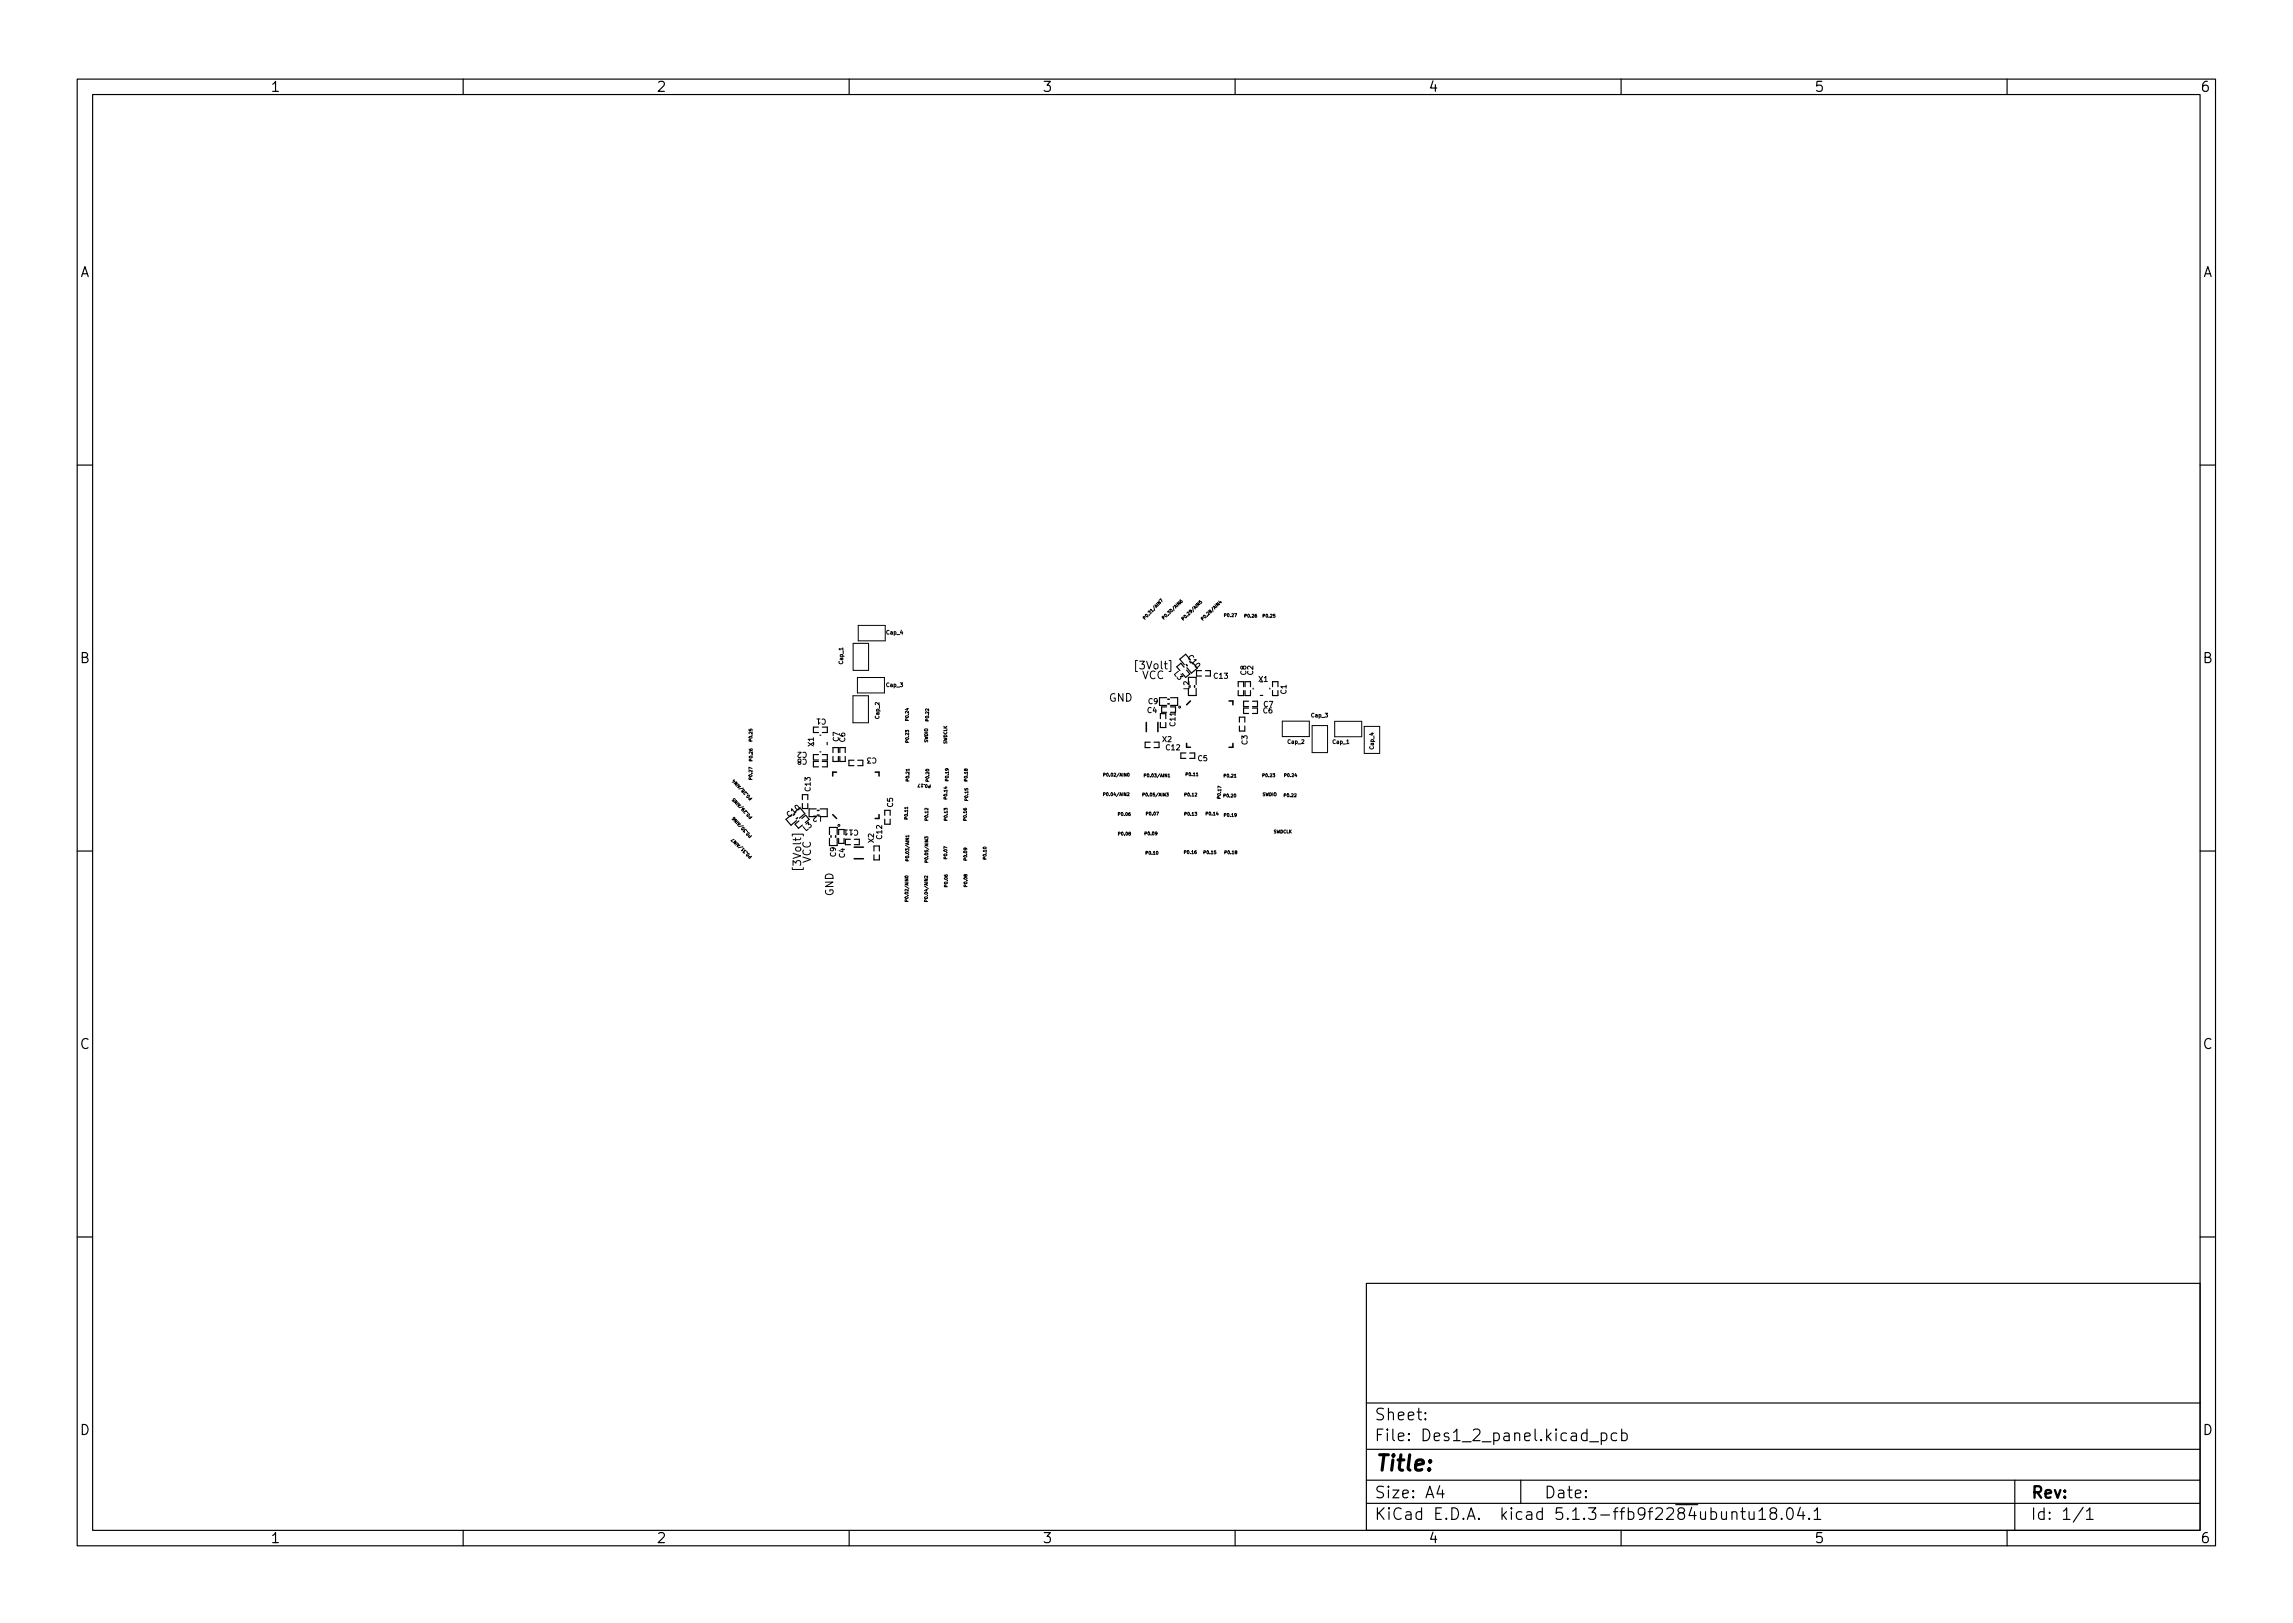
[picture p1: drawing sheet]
<svg xmlns="http://www.w3.org/2000/svg" width="297mm" height="210mm" viewBox="0 0 297 210" stroke-linecap="round" stroke-linejoin="round" font-family="sans-serif">
<defs><g id="words">
<text font-size="2.8" x="178" y="190.6">Title:</text>
<g font-size="2.1">
<text x="178" y="184">Sheet:</text>
<text x="178" y="186.7">File: Des1_2_panel.kicad_pcb</text>
<text x="178" y="196.9">KiCad E.D.A. kicad 5.1.3-ffb9f2284ubuntu18.04.1</text>
<text x="178" y="194.1">Size: A4</text>
<text x="200" y="194.1">Date:</text>
<text x="263" y="194.1">Rev:</text>
<text x="263" y="196.9">Id: 1/1</text>
</g>
<g font-size="1.8">
<text x="35" y="11.9">1</text>
<text x="85" y="11.9">2</text>
<text x="135" y="11.9">3</text>
<text x="185" y="11.9">4</text>
<text x="235" y="11.9">5</text>
<text x="285" y="11.9">6</text>
<text x="10.3" y="35.9">A</text>
<text x="285.3" y="35.9">A</text>
<text x="10.3" y="85.9">B</text>
<text x="285.3" y="85.9">B</text>
<text x="10.3" y="135.9">C</text>
<text x="285.3" y="135.9">C</text>
<text x="10.3" y="185.9">D</text>
<text x="285.3" y="185.9">D</text>
<text x="35" y="199.9">1</text>
<text x="85" y="199.9">2</text>
<text x="135" y="199.9">3</text>
<text x="185" y="199.9">4</text>
<text x="235" y="199.9">5</text>
<text x="285" y="199.9">6</text>
</g>
<g font-size="1.4">
<text x="146.4" y="86.7">[3Volt]</text>
<text x="147.9" y="88" transform="rotate(-1 147.9 88)">VCC</text>
<text x="143.6" y="90.9" transform="rotate(-1 143.6 90.9)">GND</text>
<text x="103.8" y="113.4" transform="rotate(-90 103.8 113.4)">[3Volt]</text>
<text x="105.1" y="111.8" transform="rotate(-91 105.1 111.8)">VCC</text>
<text x="108" y="116.1" transform="rotate(-91 108 116.1)">GND</text>
</g>
<g font-size="1">
<text x="152" y="87.2" transform="rotate(50 152 87.2)">L3</text>
<text x="153.7" y="85.1" transform="rotate(50 153.7 85.1)">C10</text>
<text x="154.1" y="89.5" transform="rotate(-90 154.1 89.5)">L2</text>
<text x="157.1" y="87.9">C13</text>
<text x="161.4" y="87.6" transform="rotate(-90 161.4 87.6)">C8</text>
<text x="162.3" y="87.6" transform="rotate(-90 162.3 87.6)">C2</text>
<text x="162.9" y="88.3">X1</text>
<text x="107.1" y="93.1" transform="rotate(-180 107.1 93.1)">C1</text>
<text x="148.5" y="92.4">C4</text>
<text x="148.6" y="91.2">C9</text>
<text x="152.3" y="94.2" transform="rotate(-90 152.3 94.2)">C11</text>
<text x="163.5" y="92.4">C6</text>
<text x="163.6" y="91.6">C7</text>
<text x="166.6" y="90" transform="rotate(-90 166.6 90)">C1</text>
<text x="104.6" y="97.4" transform="rotate(-180 104.6 97.4)">C2</text>
<text x="104.6" y="98.3" transform="rotate(-180 104.6 98.3)">C8</text>
<text x="105.4" y="96.8" transform="rotate(-90 105.4 96.8)">X1</text>
<text x="108.6" y="96.2" transform="rotate(-90 108.6 96.2)">C7</text>
<text x="109.5" y="96.2" transform="rotate(-90 109.5 96.2)">C6</text>
<text x="113.7" y="98.2" transform="rotate(-180 113.7 98.2)">C3</text>
<text x="150.5" y="96.1">X2</text>
<text x="150.9" y="97.2">C12</text>
<text x="155.1" y="98.6">C5</text>
<text x="161.6" y="96.6" transform="rotate(-90 161.6 96.6)">C3</text>
<text x="102.2" y="106" transform="rotate(-40 102.2 106)">C10</text>
<text x="104.3" y="107.8" transform="rotate(-40 104.3 107.8)">L3</text>
<text x="105" y="102.7" transform="rotate(-90 105 102.7)">C13</text>
<text x="106.5" y="105.7" transform="rotate(-180 106.5 105.7)">L2</text>
<text x="111.3" y="107.5" transform="rotate(-180 111.3 107.5)">C11</text>
<text x="115.7" y="104.7" transform="rotate(-90 115.7 104.7)">C5</text>
<text x="108.3" y="111.1" transform="rotate(-90 108.3 111.1)">C9</text>
<text x="109.4" y="111.2" transform="rotate(-90 109.4 111.2)">C4</text>
<text x="113.2" y="109.3" transform="rotate(-90 113.2 109.3)">X2</text>
<text x="114.3" y="108.9" transform="rotate(-90 114.3 108.9)">C12</text>
</g>
<g font-size=".7">
<text x="114.9" y="82.2">Cap_4</text>
<text x="109.2" y="86" transform="rotate(-90 109.2 86)">Cap_1</text>
<text x="114.8" y="89">Cap_3</text>
<text x="113.9" y="93.1" transform="rotate(-90 113.9 93.1)">Cap_2</text>
<text x="169.9" y="92.9">Cap_3</text>
<text x="166.8" y="96.3">Cap_2</text>
<text x="172.7" y="96.4">Cap_1</text>
<text x="178" y="97" transform="rotate(-90 178 97)">Cap_4</text>
</g>
<g font-size=".6">
<text x="148.2" y="80.4" transform="rotate(-46 148.2 80.4)">P0.31/AIN7</text>
<text x="150.7" y="80.3" transform="rotate(-43 150.7 80.3)">P0.30/AIN6</text>
<text x="153.2" y="80.5" transform="rotate(-44 153.2 80.5)">P0.29/AIN5</text>
<text x="155.8" y="80.5" transform="rotate(-44 155.8 80.5)">P0.28/AIN4</text>
<text x="158.5" y="79.9">P0.27</text>
<text x="161.1" y="80">P0.26</text>
<text x="163.5" y="80">P0.25</text>
<text x="117.7" y="93.5" transform="rotate(-90 117.7 93.5)">P0.24</text>
<text x="120.3" y="93.5" transform="rotate(-90 120.3 93.5)">P0.22</text>
<text x="97.4" y="101.1" transform="rotate(-90 97.4 101.1)">P0.27</text>
<text x="97.5" y="96.2" transform="rotate(-90 97.5 96.2)">P0.25</text>
<text x="97.5" y="98.7" transform="rotate(-90 97.5 98.7)">P0.26</text>
<text x="117.7" y="96.3" transform="rotate(-90 117.7 96.3)">P0.23</text>
<text x="117.8" y="101.3" transform="rotate(-90 117.8 101.3)">P0.21</text>
<text x="120.2" y="96.3" transform="rotate(-90 120.2 96.3)">SWDIO</text>
<text x="120.4" y="101.4" transform="rotate(-90 120.4 101.4)">P0.20</text>
<text x="120.7" y="101.7" transform="rotate(-176 120.7 101.7)">P0.17</text>
<text x="122.7" y="96.4" transform="rotate(-90 122.7 96.4)">SWDCLK</text>
<text x="122.9" y="101.3" transform="rotate(-90 122.9 101.3)">P0.19</text>
<text x="125.3" y="101.3" transform="rotate(-90 125.3 101.3)">P0.18</text>
<text x="142.8" y="100.6">P0.02/AIN0</text>
<text x="148.1" y="100.7">P0.03/AIN1</text>
<text x="153.5" y="100.5">P0.11</text>
<text x="158.4" y="100.7">P0.21</text>
<text x="163.4" y="100.7">P0.23</text>
<text x="166.2" y="100.6">P0.24</text>
<text x="97.5" y="103.5" transform="rotate(-134 97.5 103.5)">P0.28/AIN4</text>
<text x="97.5" y="105.9" transform="rotate(-134 97.5 105.9)">P0.29/AIN5</text>
<text x="117.6" y="106.3" transform="rotate(-90 117.6 106.3)">P0.11</text>
<text x="120.2" y="106.4" transform="rotate(-90 120.2 106.4)">P0.12</text>
<text x="122.7" y="103.7" transform="rotate(-90 122.7 103.7)">P0.14</text>
<text x="122.7" y="106.4" transform="rotate(-90 122.7 106.4)">P0.13</text>
<text x="125.2" y="106.4" transform="rotate(-90 125.2 106.4)">P0.16</text>
<text x="125.4" y="103.9" transform="rotate(-90 125.4 103.9)">P0.15</text>
<text x="142.8" y="103.1">P0.04/AIN2</text>
<text x="144.7" y="105.7">P0.06</text>
<text x="147.9" y="103.2">P0.05/AIN3</text>
<text x="148.3" y="105.6">P0.07</text>
<text x="153.3" y="103.2">P0.12</text>
<text x="153.3" y="105.7">P0.13</text>
<text x="156.1" y="105.6">P0.14</text>
<text x="158.1" y="103.6" transform="rotate(-86 158.1 103.6)">P0.17</text>
<text x="158.4" y="103.3">P0.20</text>
<text x="158.4" y="105.8">P0.19</text>
<text x="163.5" y="103.1">SWDIO</text>
<text x="164.9" y="107.9">SWDCLK</text>
<text x="166.2" y="103.2">P0.22</text>
<text x="97.5" y="108.4" transform="rotate(-133 97.5 108.4)">P0.30/AIN6</text>
<text x="97.5" y="111" transform="rotate(-136 97.5 111)">P0.31/AIN7</text>
<text x="117.7" y="111.7" transform="rotate(-90 117.7 111.7)">P0.03/AIN1</text>
<text x="120.2" y="111.9" transform="rotate(-90 120.2 111.9)">P0.05/AIN3</text>
<text x="122.7" y="111.4" transform="rotate(-90 122.7 111.4)">P0.07</text>
<text x="125.3" y="111.6" transform="rotate(-90 125.3 111.6)">P0.09</text>
<text x="127.8" y="111.5" transform="rotate(-90 127.8 111.5)">P0.10</text>
<text x="144.7" y="108.2">P0.08</text>
<text x="148.2" y="108.2">P0.09</text>
<text x="148.3" y="110.7">P0.10</text>
<text x="153.3" y="110.6">P0.16</text>
<text x="155.8" y="110.6">P0.15</text>
<text x="158.5" y="110.6">P0.18</text>
<text x="117.7" y="116.9" transform="rotate(-90 117.7 116.9)">P0.02/AIN0</text>
<text x="120.2" y="117" transform="rotate(-90 120.2 117)">P0.04/AIN2</text>
<text x="122.8" y="115" transform="rotate(-90 122.8 115)">P0.06</text>
<text x="125.3" y="115" transform="rotate(-90 125.3 115)">P0.08</text>
</g>
</g></defs>
<g fill="none" stroke="#000" stroke-width=".15">
<path d="M10 10.2h277v190.1h-277zM12 12.2h273v186.1h-273zM60 10.2v2M110 10.2v2M160 10.2v2M210 10.2v2M260 10.2v2M10 60.2h2M285 60.2h2M106 98.6h-.6v.7h.6M106 97.8h-.6v.7h.6M106 94.2h-.6v.7h.6"/>
<path d="M106.2 95.2h.1M106.2 97.4h.1M106.5 94.2h.7v.7h-.7M106.5 97.8h.7v.7h-.7M106.5 98.6h.7v.7h-.7M107.2 96.2v.3M107.9 97.5v-.7h.7v.7M107.9 98v.6h.7v-.6M108.8 97.5v-.7h.7v.7M108.8 98v.6h.7v-.6M110.6 98.5h-.6v.7h.6M111.1 98.5h.7v.7h-.7"/>
<path d="M149 96.1h-.7v.7h.7M149.5 96.1h.6v.7h-.6M150.3 93.1v-.7h.7v.7M150.3 93.6v.6h.7v-.6M151.1 90.4h-.9v1h.9M151.1 91.6h-.6v.7h.6M151.6 90.4h1v1h-1M151.6 91.6h.7v.7h-.7M153.4 86.4l-.4-.5-.6 .5 .5 .5M153.6 84.8l-.8 .6 .6 .7M153.6 97.5h-.6v.7h.6M153.7 86.8l.4 .5-.5 .5-.4-.5"/>
<path d="M153.7 86.5l.6 .7 .8-.6M154 89.2v.9h1v-.9M154 88.7v-.9h1v.9M154.1 97.5h.7v.7h-.7M155.6 86.9h-.6v.7h.6M156.1 86.9h.7v.7h-.7M160.4 89v-.7h.7v.7M160.4 89.5v.6h.7v-.6M160.6 93.6v-.7h.7v.7M160.6 94.1v.6h.7v-.6M161.3 89v-.7h.7v.7M161.3 89.5v.6h.7v-.6"/>
<path d="M161.7 90.8h-.6v.7h.6M161.7 91.7h-.6v.7h.6M162.2 90.8h.7v.7h-.7M162.2 91.7h.7v.7h-.7M162.3 89.1v.2M163.3 90.1h.3M164.5 89.1v.2M164.8 89v-.7h.7v.7M164.8 89.5v.6h.7v-.6M10 110.2h2M101.8 106.1l.7 .8 .7-.6M103.5 106.4l-.5 .4 .4 .5 .5-.4"/>
<path d="M103.6 104.6l.7 .8-.7 .6M103.9 106l.5-.4 .4 .5-.5 .5M103.9 103.6v-.7h.7v.7M103.9 104.1v.6h.7v-.6M105.7 104.8h-.9v1h.9M106.2 104.8h1v1h-1M107.5 108.1v-.9h1v.9M107.5 108.6v.9h1v-.9M108.6 108.1v-.6h.7v.6M108.6 108.6v.7h.7v-.7M110.2 108.7h-.7v.7h.7M110.7 108.7h.6v.7h-.6"/>
<path d="M113.2 110.2v-.6h.7v.6M113.2 110.7v.7h.7v-.7M114.6 106.1v.7h.7v-.7M114.6 105.6v-.6h.7v.6M285 110.2h2M10 160.2h2M177 166.3h108v32h-108zM285 160.2h2M60 198.3v2M110 198.3v2M160 198.3v2M177 194.8h108"/>
<path d="M177 191.8h108M177 187.8h108M177 181.8h108M184.6 183.8l.1 .1h-.1v-.1v.1M184.6 183l.1 .1h-.1v-.1v.1M186.5 192.5l-.4 1h1M186.9 193v1M197 191.8v3M205.9 186.8h1.2M207.4 185.7l.5-.1 .2 .3v.4l-.1 .3h-.1h-.5M207.4 185.6v1.5M209.4 185.7l-.4-.1-.3 .3v.4l.2 .3h.1h.4"/>
<path d="M210 198.3v2M210.1 185.7l.4-.1 .3 .3v.4l-.2 .3h-.1h-.4M210.1 185.1v1.5M224.4 196a.37 .37 0 0 1 .6 0v.8M225.5 195.8h.6M225.7 195.3v1.3l.1 .2h.3M226.6 195.8v1a.41 .41 0 0 0 .6-.1M227.2 195.8v1M227.9 195.8l.4-.5v1.5M227.9 196.8h.8M229.6 196l-.3-.3 .1-.2 .2-.2 .4 .1a.31 .31 0 0 1 .1 .3 .31 .31 0 0 1-.2 .3h-.3l-.3 .3v.2l.3 .3h.4l.1-.3v-.4l-.2-.1M230.8 196.7l.1 .1h-.1h-.1l.1-.1v.1"/>
<path d="M231.6 195.4a.36 .36 0 0 1 .6 .2 .77 .77 0 0 1-.4 1.2 1 1 0 0 1-.2-1.4zM233.2 195.3l-.3 1h.9M233.6 195.8v1M234.4 196.7v.1h-.1l.1-.1v.1M235 195.8l.4-.5v1.5M235 196.8h.9M260 198.3v2M261 191.8v6.5M269.9 195.3l-1.3 1.9M270.3 195.8l.4-.5v1.5M270.3 196.8h.8"/>
</g>
<g fill="none" stroke="#000" stroke-width=".2">
<path d="M148.5 93.6v1.2M150 93.6v1.2M151.3 90.6h.2M151.3 91.2h.2M153.7 96.3v.5h.5M154.2 90.8l-.5 .5M154.8 88.8v.2M159.2 90.8h.5v.5M159.7 96.3v.5h-.5M105.9 105h.2M107.7 108.3v.2M107.9 105.5l.5 .5"/>
<path d="M108.2 108.3v.2M108.4 100h-.5v.5M110.7 109.7h1.2M110.7 111.2h1.2M113.4 100h.5v.5M113.9 105.5v.5h-.5"/>
</g>
<g fill="none" stroke="#000" stroke-width=".13">
<path d="M150.2 77.8l.2-.2 .1 .4M152.9 77.7l-.1 .2 .2 .2 .2-.2-.2-.1-.1 .2M155.4 77.8l-.1 .1 .1 .2 .1-.2 .2 .1-.2 .2M157.9 77.9l.1 .2 .2-.1M158 77.9l.2 .2M159.9 79.5h.3l-.2 .4M162.8 79.6l-.2 .1v.2h.2v-.2l-.2 .1M165.2 79.6h-.2l-.1 .2 .2-.1 .1 .2h-.3M97 94.5v.2h.2v-.2h.2v.2M97.1 97v.2h.3v-.2h-.2l.1 .2M97.4 99.6l-.4-.2v.3M110.5 90.1h2v3.5h-2z"/>
<path d="M110.5 83.3h2v3.5h-2zM111.1 87.8h3.5v2h-3.5zM111.2 81h3.5v2h-3.5zM117.3 94.9v-.3l.2 .1v-.1h.2v.3M117.4 91.8h.3M117.6 91.8v.2l-.3-.1M117.8 99.7h-.4l.1 .1M117.8 99.6v.2M120 99.7a.19 .19 0 0 1 .2-.1 .19 .19 0 0 1 .1 .2 .19 .19 0 0 1-.2 .1 .19 .19 0 0 1-.1-.2zM120.3 91.8v.3l-.3-.3-.1 .1v.2M122.6 99.6l.1 .2h-.2v-.2h.3l.1 .2M125.1 99.7l.1-.1 .1 .1v.1h-.1l-.1-.2-.2 .1 .1 .1h.1"/>
<path d="M150.8 86h.4M151 85.7v.8l.2 .2M151.4 85.6h.3v1.4h-.3M152.2 92.3v.4M166.1 93.4h3.5v2h-3.5zM170 94h2v3.5h-2zM172.9 93.4h3.5v2h-3.5zM176.7 94.1h2v3.5h-2zM95 101.1l.2 .1-.3 .2M95.1 108.7l-.4 .2 .2 .2M95.1 106.1l-.1-.1 .1-.1 .1 .2-.2 .1-.2-.1M95.1 101l-.2 .2"/>
<path d="M95.2 103.6l-.1-.2-.1 .2 .1 .1-.1 .1-.2-.1M102.6 108.3v-.2h1.5v.2M103.1 108.5v.4M103.7 108.5l-.1 .3h-.9M109.4 107.5h.4M117.2 113.9h.4l-.4 .2h.4M117.3 113.5a.19 .19 0 0 1 .2-.1 .19 .19 0 0 1 .1 .2v.1a.19 .19 0 0 1-.2 0 .19 .19 0 0 1-.1-.2zM117.3 108.6h.4l-.4 .2h.4M117.6 104.7h-.4l.1 .1M117.6 104.5v.3M117.7 108.3h-.4l.1 .1M117.7 108.2v.2"/>
<path d="M119.1 101.6l-.2 .4h.3M119.8 113.9h.4l-.4 .2h.4M119.8 108.8h.4l-.4 .2h.4M119.8 108.6v-.2l.2 .1v-.1h.2v.2M120.2 113.5v.2l-.3-.2-.1 .1v.1M120.2 104.7v.3l-.3-.3-.1 .1v.1M122.3 105v-.3l.2 .1v-.1h.2v.3M122.3 113.4l.1 .1h.3v-.2l-.2 .1 .1 .1M122.4 102h.3M122.5 101.9v.3l-.2-.1M122.7 109.8l-.4-.1v.2M124.8 104.7l.1 .2h.2l.1-.2h-.2v.2"/>
<path d="M125 102.2v.1l.2 .1v-.2h.1v.2M125 109.9l.1 .2h-.2v-.2h.3v.2M125 113.4l.1-.1 .2 .1-.1 .1h-.1l-.1-.2h-.1v.2h.1M127.4 109.8a.19 .19 0 0 1 .2-.1 .19 .19 0 0 1 .1 .2 .19 .19 0 0 1-.2 .1 .19 .19 0 0 1-.1-.2zM145.9 102.7v.4l-.3-.4v.4M145.9 100.2v.4l-.2-.4v.4M146 102.7h.2l.1 .1-.3 .3h.3M146.1 100.2a.18 .18 0 0 1 .2 .2 .18 .18 0 0 1-.2 .1zM146.3 108l-.1-.2h.2v.1l-.2 .2 .1 .1 .1-.1v-.1M146.4 105.3l-.2 .1v.2h.2v-.2l-.2 .1M149.8 105.2h.3l-.2 .4M149.8 110.3h.1a.18 .18 0 0 1 .1 .2 .18 .18 0 0 1-.2 .1z"/>
<path d="M149.9 107.9l-.2 .1v-.2h.2v.3l-.2 .1M150.9 102.7v.4l-.2-.4v.4M151.1 102.7h.2l-.1 .2h.1v.2h-.2M151.1 100.3v.4l-.2-.4v.4M151.3 100.4l.1-.1v.4M151.3 100.7h.2M154.8 105.2h.2l-.1 .2h.1v.2h-.2M154.8 102.8l.2-.1v.1l-.2 .3h.2M154.9 110.2l-.1 .1v.2l.2 .1-.1-.2h-.1M155 100.2l.1-.1v.4M155 100.5h.2M157.5 110.2h-.2v.2h.2v.2h-.2"/>
<path d="M157.7 105.2l-.1 .3h.2M157.8 105.3v.3M158.2 102l-.4-.2v.3M159.9 102.9h.1a.18 .18 0 0 1 .1 .2 .18 .18 0 0 1-.2 .1zM159.9 100.4l.1-.1v.4M159.9 100.7h.2M160.1 110.4l-.1-.1 .2-.1v.1l-.2 .2 .1 .1 .1-.1v-.1M160.2 105.6h-.2l-.1-.2 .3 .1-.1 .2-.1 .1M164.9 100.2h.2l-.1 .2h.1v.2h-.2M167.7 102.9l.1-.1 .1 .1-.2 .3h.2M167.8 100.2l-.1 .3h.3M167.9 100.4v.2"/>
<circle cx="152.8" cy="91.6" r=".12"/>
<circle cx="108.7" cy="106.9" r=".12"/>
</g>
<use href="#words"/>
</svg>
